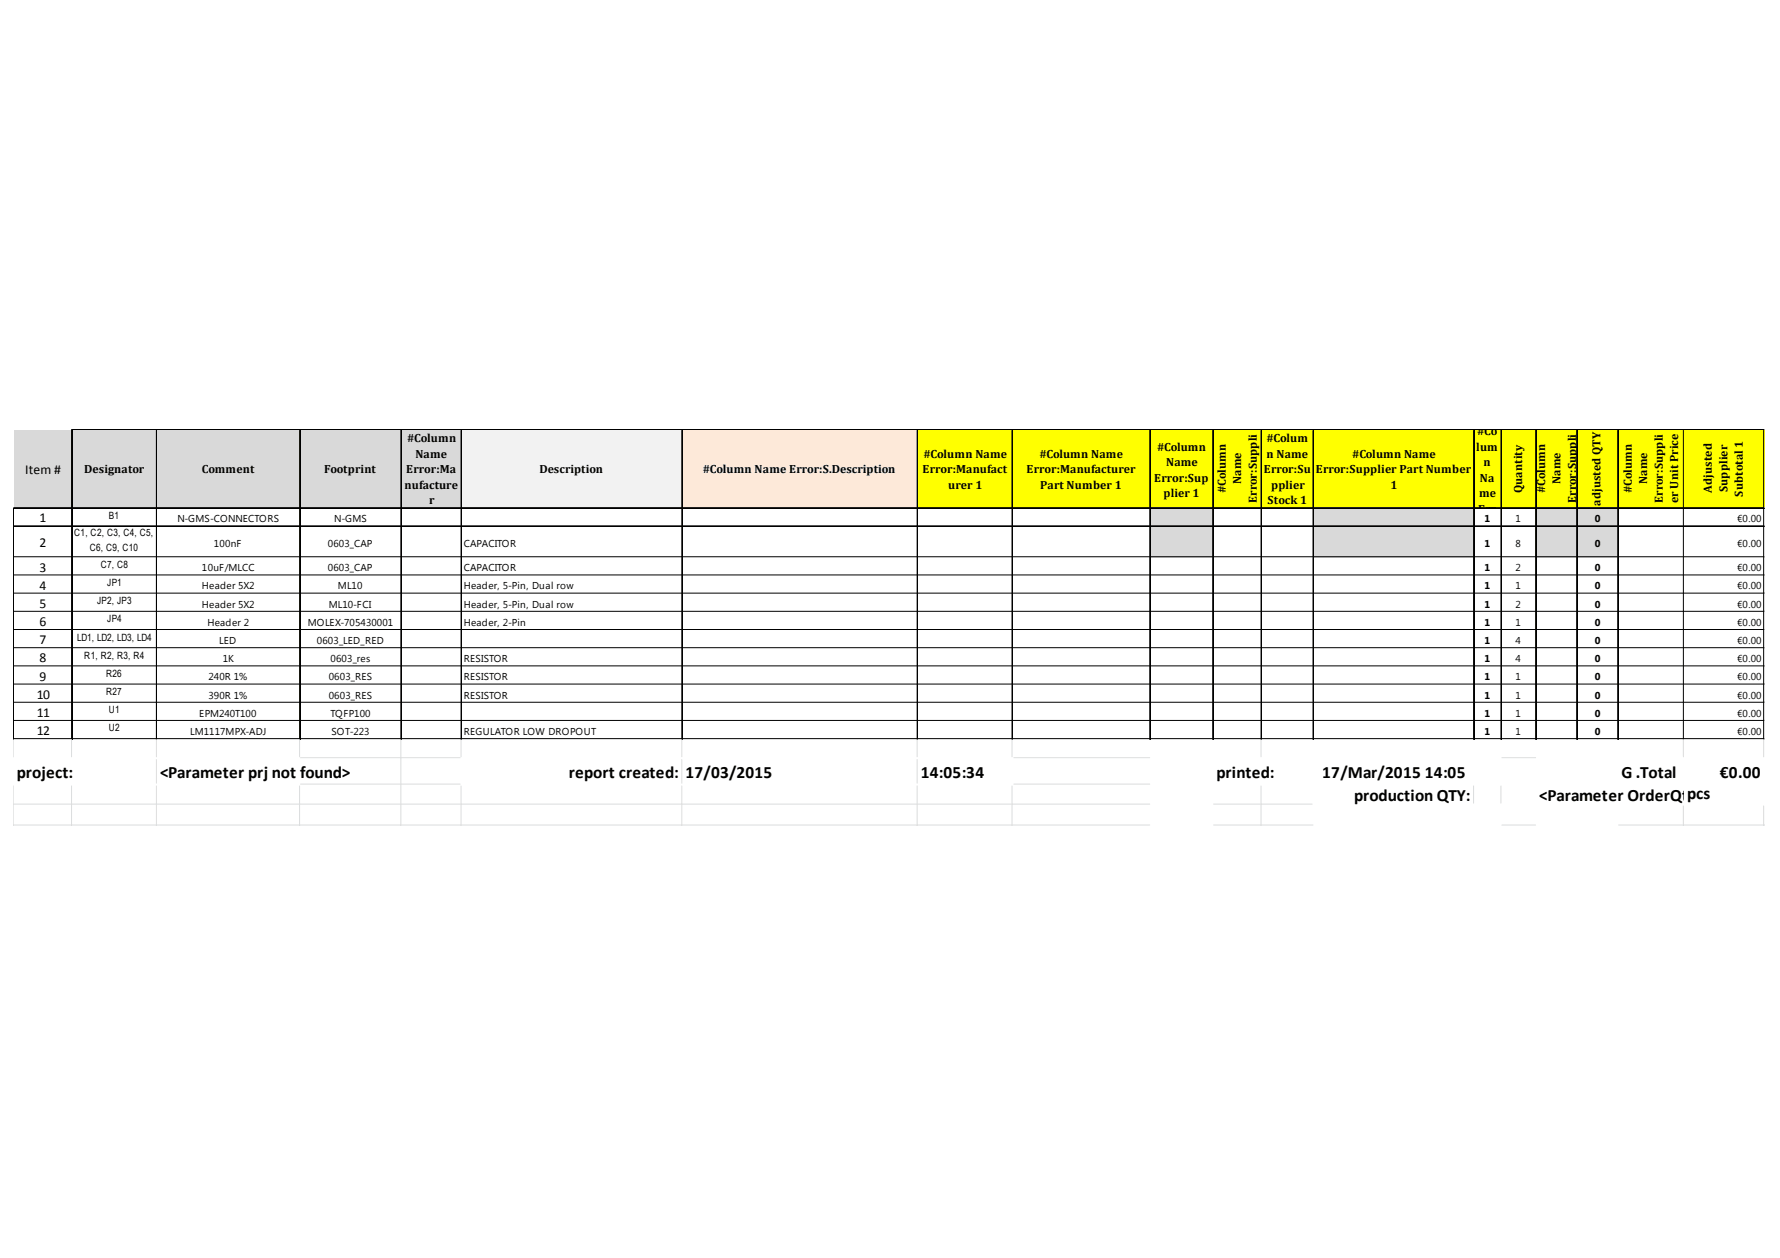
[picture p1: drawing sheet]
<svg xmlns="http://www.w3.org/2000/svg" width="297mm" height="210mm" viewBox="0 0 297 210" stroke-linecap="round" stroke-linejoin="round" font-family="sans-serif">
<defs><g id="words">
<g font-size="2.9">
<text x="2.8" y="129.8">project:</text>
<text x="26.7" y="129.8">&lt;Parameter prj not found&gt;</text>
<text x="94.9" y="129.8">report created:</text>
<text x="114.4" y="129.8">17/03/2015</text>
<text x="153.7" y="129.8">14:05:34</text>
<text x="203" y="129.8">printed:</text>
<text x="220.6" y="129.8">17/Mar/2015</text>
<text x="237.8" y="129.8">14:05</text>
<text x="270.6" y="129.8">G .Total</text>
<text x="287" y="129.8">€0.00</text>
<text x="226" y="133.6">production QTY:</text>
<text x="256.9" y="133.6">&lt;Parameter OrderQtpcs</text>
<text x="281.7" y="133.6">y not found&gt;</text>
</g>
<g font-size="2.3">
<text x="4.2" y="79.1">Item #</text>
<text x="6.6" y="87.2">1</text>
<text x="6.6" y="91.3">2</text>
<text x="6.6" y="95.4">3</text>
<text x="6.6" y="98.4">4</text>
<text x="6.6" y="101.4">5</text>
<text x="6.6" y="104.5">6</text>
<text x="6.6" y="107.5">7</text>
<text x="6.6" y="110.5">8</text>
<text x="6.6" y="113.6">9</text>
<text x="6.2" y="116.6">10</text>
<text x="6.2" y="119.6">11</text>
<text x="6.2" y="122.7">12</text>
</g>
<g font-size="2">
<text x="68" y="73.8">#Column</text>
<text x="69.3" y="76.4">Name</text>
<text x="154.1" y="76.4">#Column Name</text>
<text x="173.4" y="76.4">#Column Name</text>
<text x="193.1" y="75.2">#Column</text>
<text x="194.6" y="77.8">Name</text>
<text x="211.4" y="73.8">#Colum</text>
<text x="211.4" y="76.4">n Name</text>
<text x="225.7" y="76.4">#Column Name</text>
<text x="246.4" y="75.2">lum</text>
<text x="246.5" y="72.6">#Co</text>
<text x="247.6" y="77.8">n</text>
<text x="14.1" y="79">Designator</text>
<text x="33.7" y="79">Comment</text>
<text x="54.1" y="79">Footprint</text>
<text x="67.5" y="81.6">nufacture</text>
<text x="67.8" y="79">Error:Ma</text>
<text x="90" y="79">Description</text>
<text x="117.3" y="79">#Column Name Error:S.Description</text>
<text x="154" y="79">Error:Manufact</text>
<text x="158.2" y="81.6">urer 1</text>
<text x="171.3" y="79">Error:Manufacturer</text>
<text x="173.6" y="81.6">Part Number 1</text>
<text x="192.6" y="80.4">Error:Sup</text>
<text x="194.1" y="82.9">plier 1</text>
<text x="204.5" y="82.3" transform="rotate(-90 204.5 82.3)">#Column</text>
<text x="207.1" y="80.8" transform="rotate(-90 207.1 80.8)">Name</text>
<text x="209.7" y="83.9" transform="rotate(-90 209.7 83.9)">Error:Suppli</text>
<text x="210.9" y="79">Error:Su</text>
<text x="212.1" y="81.6">pplier</text>
<text x="219.6" y="79">Error:Supplier Part Number</text>
<text x="232.1" y="81.6">1</text>
<text x="246.8" y="82.9">me</text>
<text x="247" y="80.4">Na</text>
<text x="254" y="82.3" transform="rotate(-90 254 82.3)">Quantity</text>
<text x="257.8" y="82.3" transform="rotate(-90 257.8 82.3)">#Column</text>
<text x="260.4" y="80.8" transform="rotate(-90 260.4 80.8)">Name</text>
<text x="263" y="83.9" transform="rotate(-90 263 83.9)">Error:Suppli</text>
<text x="272.3" y="82.3" transform="rotate(-90 272.3 82.3)">#Column</text>
<text x="274.9" y="80.8" transform="rotate(-90 274.9 80.8)">Name</text>
<text x="277.5" y="83.9" transform="rotate(-90 277.5 83.9)">Error:Suppli</text>
<text x="280" y="83.9" transform="rotate(-90 280 83.9)">er Unit Price</text>
<text x="285.7" y="82.3" transform="rotate(-90 285.7 82.3)">Adjusted</text>
<text x="288.3" y="82.1" transform="rotate(-90 288.3 82.1)">Supplier</text>
<text x="290.9" y="82.9" transform="rotate(-90 290.9 82.9)">Subtotal 1</text>
<text x="71.6" y="84.1">r</text>
<text x="211.5" y="84.1">Stock 1</text>
<text x="246.7" y="85.5">Err</text>
<text x="267.1" y="84.4" transform="rotate(-90 267.1 84.4)">adjusted QTY</text>
</g>
<g font-size="1.7">
<text x="12.4" y="89.4">C1, C2, C3, C4, C5,</text>
<text x="18.2" y="86.5">B1</text>
<text x="29.6" y="87.1">N-GMS-CONNECTORS</text>
<text x="55.8" y="87.1">N-GMS</text>
<text x="247.7" y="87.1">1</text>
<text x="252.9" y="87.1">1</text>
<text x="266.1" y="87.1">0</text>
<text x="289.9" y="87.1">€0.00</text>
<text x="15" y="92">C6, C9, C10</text>
<text x="16.8" y="94.7">C7, C8</text>
<text x="33.7" y="95.3">10uF/MLCC</text>
<text x="35.7" y="91.2">100nF</text>
<text x="54.7" y="91.2">0603_CAP</text>
<text x="54.7" y="95.3">0603_CAP</text>
<text x="77.4" y="91.2">CAPACITOR</text>
<text x="77.4" y="95.3">CAPACITOR</text>
<text x="247.7" y="91.2">1</text>
<text x="247.7" y="95.3">1</text>
<text x="252.9" y="91.2">8</text>
<text x="252.9" y="95.3">2</text>
<text x="266.1" y="91.2">0</text>
<text x="266.1" y="95.3">0</text>
<text x="289.9" y="91.2">€0.00</text>
<text x="289.9" y="95.3">€0.00</text>
<text x="16.2" y="100.8">JP2, JP3</text>
<text x="17.9" y="97.8">JP1</text>
<text x="33.7" y="98.3">Header 5X2</text>
<text x="33.7" y="101.4">Header 5X2</text>
<text x="54.9" y="101.4">ML10-FCI</text>
<text x="56.4" y="98.3">ML10</text>
<text x="77.4" y="98.3">Header, 5-Pin, Dual row</text>
<text x="77.4" y="101.4">Header, 5-Pin, Dual row</text>
<text x="247.7" y="98.3">1</text>
<text x="247.7" y="101.4">1</text>
<text x="252.9" y="98.3">1</text>
<text x="252.9" y="101.4">2</text>
<text x="266.1" y="98.3">0</text>
<text x="266.1" y="101.4">0</text>
<text x="289.9" y="98.3">€0.00</text>
<text x="289.9" y="101.4">€0.00</text>
<text x="12.9" y="106.9">LD1, LD2, LD3, LD4</text>
<text x="17.9" y="103.8">JP4</text>
<text x="34.6" y="104.4">Header 2</text>
<text x="36.6" y="107.4">LED</text>
<text x="51.4" y="104.4">MOLEX-705430001</text>
<text x="52.9" y="107.4">0603_LED_RED</text>
<text x="77.4" y="104.4">Header, 2-Pin</text>
<text x="247.7" y="104.4">1</text>
<text x="247.7" y="107.4">1</text>
<text x="252.9" y="104.4">1</text>
<text x="252.9" y="107.4">4</text>
<text x="266.1" y="104.4">0</text>
<text x="266.1" y="107.4">0</text>
<text x="289.9" y="104.4">€0.00</text>
<text x="289.9" y="107.4">€0.00</text>
<text x="14.1" y="109.9">R1, R2, R3, R4</text>
<text x="17.7" y="112.9">R26</text>
<text x="34.8" y="113.5">240R 1%</text>
<text x="37.2" y="110.5">1K</text>
<text x="54.9" y="113.5">0603_RES</text>
<text x="55.2" y="110.5">0603_res</text>
<text x="77.4" y="110.5">RESISTOR</text>
<text x="77.4" y="113.5">RESISTOR</text>
<text x="247.7" y="110.5">1</text>
<text x="247.7" y="113.5">1</text>
<text x="252.9" y="110.5">4</text>
<text x="252.9" y="113.5">1</text>
<text x="266.1" y="110.5">0</text>
<text x="266.1" y="113.5">0</text>
<text x="289.9" y="110.5">€0.00</text>
<text x="289.9" y="113.5">€0.00</text>
<text x="17.7" y="116">R27</text>
<text x="18.2" y="119">U1</text>
<text x="33.3" y="119.6">EPM240T100</text>
<text x="34.8" y="116.5">390R 1%</text>
<text x="54.9" y="116.5">0603_RES</text>
<text x="55.2" y="119.6">TQFP100</text>
<text x="77.4" y="116.5">RESISTOR</text>
<text x="247.7" y="116.5">1</text>
<text x="247.7" y="119.6">1</text>
<text x="252.9" y="116.5">1</text>
<text x="252.9" y="119.6">1</text>
<text x="266.1" y="116.5">0</text>
<text x="266.1" y="119.6">0</text>
<text x="289.9" y="116.5">€0.00</text>
<text x="289.9" y="119.6">€0.00</text>
<text x="18.2" y="122.1">U2</text>
<text x="31.7" y="122.6">LM1117MPX-ADJ</text>
<text x="55.3" y="122.6">SOT-223</text>
<text x="77.4" y="122.6">REGULATOR LOW DROPOUT</text>
<text x="247.7" y="122.6">1</text>
<text x="252.9" y="122.6">1</text>
<text x="266.1" y="122.6">0</text>
<text x="289.9" y="122.6">€0.00</text>
</g>
</g></defs>
<path d="M2.3 71.8h74.8v13.1h-74.8z" fill="#d9d9d9"/>
<path d="M76.9 71.8h37v13.1h-37z" fill="#f2f2f2"/>
<path d="M113.8 71.8h39.4v13.1h-39.4z" fill="#fde9d9"/>
<path d="M153 71.8h141.5v13.1h-141.5z" fill="#ff0"/>
<g fill="#d9d9d9">
<path d="M191.9 84.7h10.6v3.2h-10.6z"/>
<path d="M219.1 84.7h27v3.2h-27z"/>
<path d="M256.3 84.7h13.8v3.2h-13.8z"/>
<path d="M191.9 87.7h10.6v5.3h-10.6z"/>
<path d="M219.1 87.7h27v5.3h-27z"/>
<path d="M256.3 87.7h13.8v5.3h-13.8z"/>
</g>
<g fill="none" stroke="#000" stroke-width=".17">
<path d="M11.9 71.7v51.7M12 71.7v51.7M12.1 71.7h282.4M26.1 71.8v51.6M26.2 71.8v51.6M50 71.8v51.6M50.1 71.8v51.6M66.9 71.8v51.6M67 71.8v51.6M76.9 71.8v51.6M77 71.8v51.6M113.8 71.8v51.6"/>
<path d="M113.9 71.8v51.6M153 71.8v51.6M153.1 71.8v51.6M168.9 71.8v51.6M169 71.8v51.6M191.9 71.8v51.6M202.4 71.8v51.6M210.4 71.8v51.6M210.5 71.8v51.6M219.1 71.8v51.6M219.2 71.8v51.6M245.9 71.8v51.6"/>
<path d="M246 71.8v51.6M250.5 71.8v51.6M256.3 71.8v51.6M263.1 71.8v51.6M263.2 71.8v51.6M270 71.8v51.6M280.9 71.8v51.6M294.3 71.8v51.6M2.2 84.7v38.7M2.3 84.7v38.7M2.4 84.7h292.1M2.4 84.8h292.1"/>
<path d="M2.4 87.7h292.1M2.4 87.8h292.1M2.4 92.9h292.1M2.4 95.9h292.1M2.4 99h292.1M2.4 102h292.1M2.4 105h292.1M2.4 108.1h292.1M2.4 111.1h292.1M2.4 114.1h292.1M2.4 117.2h292.1M2.4 120.2h292.1"/>
<path d="M2.4 123.2h292.1"/>
</g>
<g fill="none" stroke="#dadcdd" stroke-width=".17">
<path d="M294.5 71.7h.1M2.2 123.4v2.9M2.2 131.1v6.8M2.2 134.2h189.7M2.2 137.7h189.7M11.9 123.4v2.9M11.9 131.1v6.8M26.1 123.4v2.9M26.1 126.7v4M26.1 131.1v6.8M50 123.4v2.9M50 131.1v6.8"/>
<path d="M50.1 126.4h26.7M50.1 130.8h26.7M66.9 123.4v14.5M76.9 123.4v2.9M76.9 131.1v6.8M113.8 123.4v2.9M113.8 126.7v4M113.8 131.1v6.8M153 123.4v2.9M153 126.7v4M153 131.1v6.8M168.9 123.4v2.9"/>
<path d="M168.9 131.1v6.8M169.2 126.4h22.7M169.2 130.8h22.7M202.5 134.2h16.5M202.5 137.7h16.6M210.4 123.4v2.9M210.4 131.1v6.8M245.9 131.1v2.9M250.5 131.1v2.9M250.6 126.4h5.7M250.6 137.7h5.7M280.9 123.4v2.9"/>
<path d="M280.9 134.5v3.4M294.3 123.4v2.9M294.3 134.5v3.4"/>
</g>
<path d="M294.5 71.7v.1z" fill="#dadcdd"/>
<path d="M294.5 84.7h.1" fill="none" stroke="#dadcdd" stroke-width=".17"/>
<path d="M294.5 84.7v.2z" fill="#dadcdd"/>
<path d="M294.5 87.7h.1" fill="none" stroke="#dadcdd" stroke-width=".17"/>
<path d="M294.5 87.7v.2z" fill="#dadcdd"/>
<path d="M294.5 92.9h.1" fill="none" stroke="#dadcdd" stroke-width=".17"/>
<path d="M294.5 92.9v.1z" fill="#dadcdd"/>
<path d="M294.5 95.9h.1" fill="none" stroke="#dadcdd" stroke-width=".17"/>
<path d="M294.5 95.9v.2z" fill="#dadcdd"/>
<path d="M294.5 99h.1" fill="none" stroke="#dadcdd" stroke-width=".17"/>
<path d="M294.5 99v.1z" fill="#dadcdd"/>
<path d="M294.5 102h.1" fill="none" stroke="#dadcdd" stroke-width=".17"/>
<path d="M294.5 102v.2z" fill="#dadcdd"/>
<path d="M294.5 105h.1" fill="none" stroke="#dadcdd" stroke-width=".17"/>
<path d="M294.5 105v.2z" fill="#dadcdd"/>
<path d="M294.5 108.1h.1" fill="none" stroke="#dadcdd" stroke-width=".17"/>
<path d="M294.5 108.1v.1z" fill="#dadcdd"/>
<path d="M294.5 111.1h.1" fill="none" stroke="#dadcdd" stroke-width=".17"/>
<path d="M294.5 111.1v.2z" fill="#dadcdd"/>
<path d="M294.5 114.1h.1" fill="none" stroke="#dadcdd" stroke-width=".17"/>
<path d="M294.5 114.1v.2z" fill="#dadcdd"/>
<path d="M294.5 117.2h.1" fill="none" stroke="#dadcdd" stroke-width=".17"/>
<path d="M294.5 117.2v.1z" fill="#dadcdd"/>
<path d="M294.5 120.2h.1" fill="none" stroke="#dadcdd" stroke-width=".17"/>
<path d="M294.5 120.2v.2z" fill="#dadcdd"/>
<path d="M294.5 123.2h.1" fill="none" stroke="#dadcdd" stroke-width=".17"/>
<path d="M294.5 123.2v.2z" fill="#dadcdd"/>
<path d="M270.1 137.7h24.4" fill="none" stroke="#dadcdd" stroke-width=".17"/>
<use href="#words"/>
</svg>
